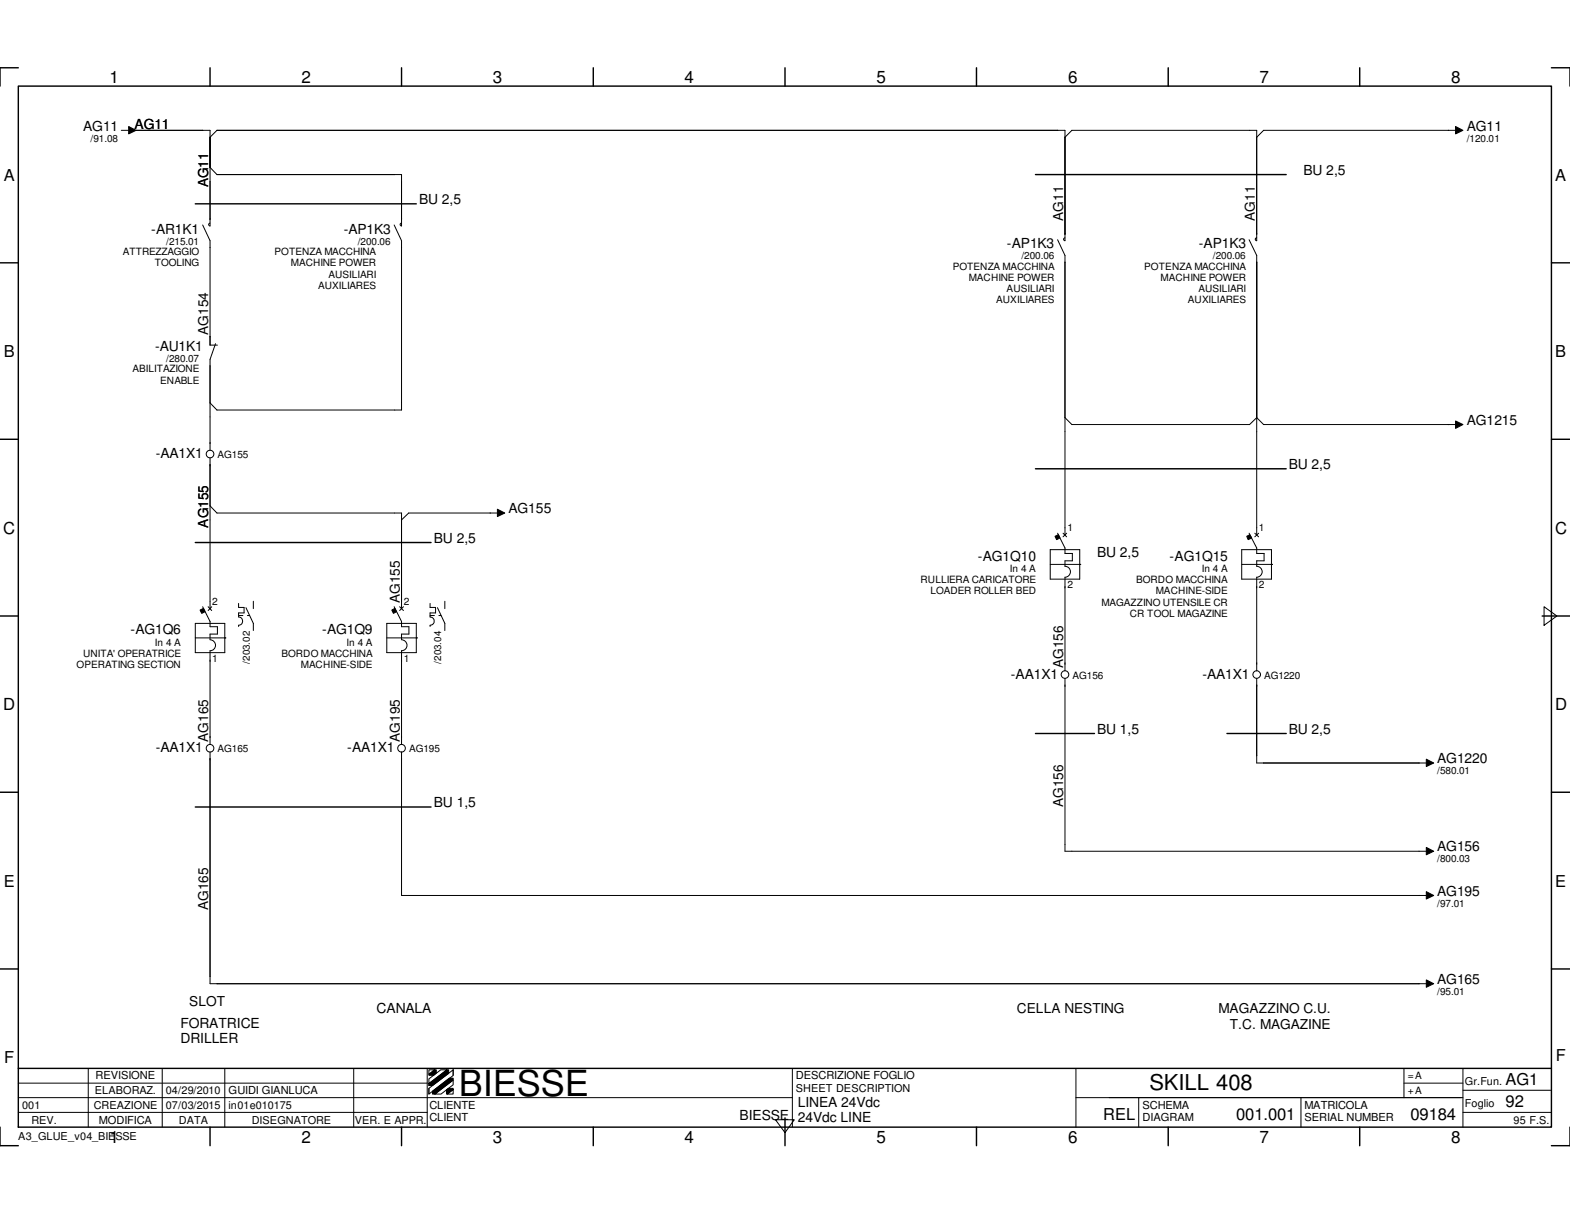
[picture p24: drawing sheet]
<svg xmlns="http://www.w3.org/2000/svg" width="279mm" height="216mm" viewBox="0 0 279 216" stroke-linecap="round" stroke-linejoin="round" font-family="sans-serif">
<defs><g id="words">
<text font-size="6.4" x="81.7" y="195.1">BIESSE</text>
<text font-size="3.9" x="204.6" y="194.1">SKILL 408</text>
<g font-size="3">
<text x="19.5" y="14.7">1</text>
<text x="53.6" y="14.7">2</text>
<text x="87.7" y="14.7">3</text>
<text x="121.8" y="14.7">4</text>
<text x="156" y="14.7">5</text>
<text x="190.1" y="14.7">6</text>
<text x="224.2" y="14.7">7</text>
<text x="258.2" y="14.7">8</text>
<text x=".6" y="95">C</text>
<text x="276.7" y="95">C</text>
<text x=".6" y="126.4">D</text>
<text x="276.7" y="126.4">D</text>
<text x="267.9" y="197">92</text>
<text x="19.5" y="203.5">1</text>
<text x="53.6" y="203.5">2</text>
<text x="87.7" y="203.5">3</text>
<text x="121.8" y="203.5">4</text>
<text x="156" y="203.5">5</text>
<text x="190.1" y="203.5">6</text>
<text x="220" y="199.3">001.001</text>
<text x="224.2" y="203.5">7</text>
<text x="251" y="199.3">09184</text>
<text x="258.2" y="203.5">8</text>
</g>
<g font-size="2.9">
<text x=".7" y="32.1">A</text>
<text x="276.8" y="32.1">A</text>
<text x=".7" y="63.5">B</text>
<text x="276.8" y="63.5">B</text>
<text x=".7" y="157.9">E</text>
<text x="276.8" y="157.9">E</text>
<text x=".8" y="189.2">F</text>
<text x="276.9" y="188.9">F</text>
<text x="267.9" y="193.1">AG1</text>
<text x="196.3" y="199.3">REL</text>
</g>
<g font-size="2.5">
<text x="14.8" y="23.2">AG11</text>
<text x="24" y="22.9">AG11</text>
<text x="261" y="23.2">AG11</text>
<text x="231.9" y="31.1">BU 2,5</text>
<text x="26.9" y="41.6">-AR1K1</text>
<text x="61.2" y="41.6">-AP1K3</text>
<text x="74.6" y="36.3">BU 2,5</text>
<text x="179.2" y="44.2">-AP1K3</text>
<text x="213.4" y="44.2">-AP1K3</text>
<text x="27.6" y="62.5">-AU1K1</text>
<text x="261" y="75.6">AG1215</text>
<text x="27.7" y="81.5">-AA1X1</text>
<text x="229.4" y="83.4">BU 2,5</text>
<text x="90.5" y="91.3">AG155</text>
<text x="77.2" y="96.6">BU 2,5</text>
<text x="174" y="99.8">-AG1Q10</text>
<text x="195.2" y="99.1">BU 2,5</text>
<text x="208.2" y="99.8">-AG1Q15</text>
<text x="23.2" y="112.9">-AG1Q6</text>
<text x="57.4" y="112.9">-AG1Q9</text>
<text x="179.9" y="120.8">-AA1X1</text>
<text x="214" y="120.8">-AA1X1</text>
<text x="195.2" y="130.6">BU 1,5</text>
<text x="229.4" y="130.6">BU 2,5</text>
<text x="27.7" y="133.9">-AA1X1</text>
<text x="61.8" y="133.9">-AA1X1</text>
<text x="255.8" y="135.8">AG1220</text>
<text x="77.2" y="143.7">BU 1,5</text>
<text x="255.8" y="151.6">AG156</text>
<text x="255.8" y="159.4">AG195</text>
<text x="255.8" y="175.1">AG165</text>
<text x="32.1" y="182.9">FORATRICE</text>
<text x="32.1" y="185.7">DRILLER</text>
<text x="67" y="180.3">CANALA</text>
<text x="142" y="197">LINEA 24Vdc</text>
<text x="131.6" y="199.3">BIESSE</text>
<text x="142" y="199.8">24Vdc LINE</text>
</g>
<g font-size="2.4">
<text x="37" y="33.4" transform="rotate(-90 37 33.4)">AG11</text>
<text x="189.2" y="39.3" transform="rotate(-90 189.2 39.3)">AG11</text>
<text x="223.3" y="39.3" transform="rotate(-90 223.3 39.3)">AG11</text>
<text x="37" y="59.6" transform="rotate(-90 37 59.6)">AG154</text>
<text x="37" y="93.9" transform="rotate(-90 37 93.9)">AG155</text>
<text x="71.2" y="107.3" transform="rotate(-90 71.2 107.3)">AG155</text>
<text x="189.2" y="118.9" transform="rotate(-90 189.2 118.9)">AG156</text>
<text x="37" y="132" transform="rotate(-90 37 132)">AG165</text>
<text x="71.2" y="132" transform="rotate(-90 71.2 132)">AG195</text>
<text x="189.2" y="143.7" transform="rotate(-90 189.2 143.7)">AG156</text>
<text x="37" y="162" transform="rotate(-90 37 162)">AG165</text>
<text x="33.7" y="179">SLOT</text>
<text x="180.9" y="180.3">CELLA NESTING</text>
<text x="216.8" y="180.3">MAGAZZINO C.U.</text>
<text x="218.9" y="183.1">T.C. MAGAZINE</text>
</g>
<g font-size="2">
<text x="17" y="192.1">REVISIONE</text>
<text x="40.6" y="194.7">GUIDI GIANLUCA</text>
<text x="76.4" y="197.4">CLIENTE</text>
<text x="141.6" y="192.1">DESCRIZIONE FOGLIO</text>
<text x="203.3" y="197.4">SCHEMA</text>
<text x="232.2" y="197.4">MATRICOLA</text>
<text x="17.6" y="200">MODIFICA</text>
<text x="76.4" y="199.6">CLIENT</text>
<text x="203.3" y="199.6">DIAGRAM</text>
<text x="232.2" y="199.6">SERIAL NUMBER</text>
</g>
<g font-size="1.9">
<text x="3.9" y="197.4">001</text>
<text x="16.7" y="197.4">CREAZIONE</text>
<text x="16.9" y="194.7">ELABORAZ.</text>
<text x="29.5" y="194.7">04/29/2010</text>
<text x="29.5" y="197.4">07/03/2015</text>
<text x="40.6" y="197.4">in01e010175</text>
<text x="141.6" y="194.4">SHEET DESCRIPTION</text>
<text x="260.7" y="197">Foglio</text>
<text x="260.7" y="193.1">Gr.Fun.</text>
<text x="3.3" y="202.9">A3_GLUE_v04_BIESSE</text>
<text x="5.6" y="200">REV.</text>
<text x="31.8" y="200">DATA</text>
<text x="44.8" y="200">DISEGNATORE</text>
<text x="63.2" y="200">VER. E APPR.</text>
<text x="269.4" y="200">95 F.S.</text>
</g>
<g font-size="1.8">
<text x="16.1" y="25.2">/91.08</text>
<text x="261" y="25.2">/120.01</text>
<text x="21.8" y="45.4">ATTREZZAGGIO</text>
<text x="27.6" y="47.4">TOOLING</text>
<text x="29.6" y="43.6">/215.01</text>
<text x="48.9" y="45.4">POTENZA MACCHINA</text>
<text x="51.8" y="47.4">MACHINE POWER</text>
<text x="63.7" y="43.6">/200.06</text>
<text x="181.8" y="46.2">/200.06</text>
<text x="215.9" y="46.2">/200.06</text>
<text x="56.6" y="51.4">AUXILIARES</text>
<text x="58.5" y="49.4">AUSILIARI</text>
<text x="169.5" y="48">POTENZA MACCHINA</text>
<text x="172.4" y="50">MACHINE POWER</text>
<text x="179.1" y="52">AUSILIARI</text>
<text x="203.6" y="48">POTENZA MACCHINA</text>
<text x="206.5" y="50">MACHINE POWER</text>
<text x="213.3" y="52">AUSILIARI</text>
<text x="177.3" y="54">AUXILIARES</text>
<text x="211.4" y="54">AUXILIARES</text>
<text x="29.6" y="64.5">/280.07</text>
<text x="23.6" y="66.3">ABILITAZIONE</text>
<text x="28.5" y="68.3">ENABLE</text>
<text x="38.7" y="81.5">AG155</text>
<text x="189.9" y="94.6">1</text>
<text x="224" y="94.6">1</text>
<text x="179.7" y="101.8">In 4 A</text>
<text x="213.9" y="101.8">In 4 A</text>
<text x="37.8" y="107.7">2</text>
<text x="71.9" y="107.7">2</text>
<text x="163.8" y="103.8">RULLIERA CARICATORE</text>
<text x="165.6" y="105.8">LOADER ROLLER BED</text>
<text x="189.9" y="104.7">2</text>
<text x="196" y="107.8">MAGAZZINO UTENSILE CR</text>
<text x="202.2" y="103.8">BORDO MACCHINA</text>
<text x="205.7" y="105.8">MACHINE-SIDE</text>
<text x="224" y="104.7">2</text>
<text x="201" y="109.8">CR TOOL MAGAZINE</text>
<text x="13.6" y="118.9">OPERATING SECTION</text>
<text x="14.8" y="116.9">UNITA' OPERATRICE</text>
<text x="27.6" y="114.9">In 4 A</text>
<text x="37.8" y="117.8">1</text>
<text x="50.1" y="116.9">BORDO MACCHINA</text>
<text x="53.6" y="118.9">MACHINE-SIDE</text>
<text x="61.7" y="114.9">In 4 A</text>
<text x="71.9" y="117.8">1</text>
<text x="190.9" y="120.8">AG156</text>
<text x="225" y="120.8">AG1220</text>
<text x="38.7" y="133.9">AG165</text>
<text x="72.8" y="133.9">AG195</text>
<text x="255.8" y="137.8">/580.01</text>
<text x="255.8" y="153.5">/800.03</text>
<text x="255.8" y="161.4">/97.01</text>
<text x="255.8" y="177">/95.01</text>
<text x="250.5" y="192.1">=A</text>
<text x="250.5" y="194.7">+A</text>
</g>
<g font-size="1.7">
<text x="44.4" y="118.2" transform="rotate(-90 44.4 118.2)">/203.02</text>
<text x="78.5" y="118.2" transform="rotate(-90 78.5 118.2)">/203.04</text>
</g>
</g></defs>
<g fill="none" stroke="#000" stroke-width=".25">
<path d="M3.3 15.3h272.8v185.3h-272.8zM3.3 12.1h-3.3v3.2M37.4 12.1v3.2M71.5 12.1v3.2M105.6 12.1v3.2M139.7 12.1v3.2M173.8 12.1v3.2M207.9 12.1v3.2M242 12.1v3.2M276.1 12.1h3.3v3.2M34.8 36.3h39.3M184.3 31.1h44.6"/>
<path d="M0 46.8h3.3M276.1 46.8h3.3M0 78.2h3.3M276.1 78.2h3.3M34.8 96.6h41.9M184.3 83.4h44.6M0 109.6h3.3M274.4 109.6h5M184.3 130.6h10.5M218.4 130.6h10.5M0 141h3.3M34.8 143.6h41.9"/>
<path d="M276.1 141h3.3M0 172.5h3.3M276.1 172.5h3.3M3.3 190.2h272.8M139.7 199v4.9M0 200.6v3.3h3.3M37.4 200.6v3.3M71.5 200.6v3.3M105.6 200.6v3.3M173.8 200.6v3.3M207.9 200.6v3.3M242 200.6v3.3"/>
<path d="M279.4 200.6v3.3h-3.3"/>
</g>
<g fill="none" stroke="#000" stroke-width=".18">
<path d="M21.6 23.2h2M22.9 22.5l1.3 .7-1.3 .6zM24.2 23.2h13.2v17l-.3-.2 .3-.3M37.4 29.8l1.2 1.3h32.9v9.1l-.3-.2 .3-.3M37.4 24.4l1.2-1.2h150.9v19.6l-.2-.2 .2-.3M189.5 24.4l1.3-1.2h32.8v19.6l-.2-.2 .2-.3M259 22.5l1.3 .7-1.3 .6zM259.7 23.2h-34.8l-1.3 1.2M36.1 40l1.3 2.8v18.6h1.3M70.1 40l1.4 2.8v30.2h-32.9l-1.2-1.3M188.2 42.7l1.3 2.8v49.7M222.3 42.7l1.3 2.8v49.7"/>
<path d="M38.4 61.2l-1 2.8v16.2M189.5 74.3l1.3 1.3h31.6l1.2-1.3 1.3 1.3h34.8M259 74.9l1.3 .7-1.3 .6zM37.4 81.5v26.8M37.4 90l1.2 1.3h32.9v17M88.5 90.6l1.3 .7-1.3 .6zM89.2 91.3h-16.5l-1.2 1.2M186.9 97.8h5.3v5.3h-5.3zM187.7 95.5l.6-.3 .3 .6-.6 .3zM188.2 94.9l1.3 2.6v1h1.3v1.3h-1.3v1a.97 .97 0 0 1 1 1 .97 .97 0 0 1-1 .9v16.7M189.2 94.9l.6 .6M189.8 94.9l-.6 .6"/>
<path d="M221 97.8h5.3v5.3h-5.3zM221.9 95.5l.5-.3 .4 .6-.7 .3zM222.3 94.9l1.3 2.6v1h1.4v1.3h-1.4v1a.97 .97 0 0 1 1 1 .97 .97 0 0 1-1 .9v16.7M223.3 94.9l.7 .6M224 94.9l-.7 .6M34.8 111h5.2v5.2h-5.2zM34.8 113.5h5.2M35.6 108.6l.6-.3 .3 .6-.6 .3zM36.1 108l1.3 2.6v.9h1.3v1.4h-1.3v.9M37 108l.7 .7M37.4 113.9a.97 .97 0 0 1 1 1 .97 .97 0 0 1-1 .9v16.7M37.7 108l-.7 .7"/>
<path d="M40 113.5h.1M42.5 107.4v.7h.9v1h-.9v.7a.74 .74 0 0 1 .7 .8 .74 .74 0 0 1-.7 .7v.2M43.8 108.2l1.3 2.8v1.2M45.1 107v1.3M68.8 111h5.3v5.2h-5.3zM68.8 113.5h5.3M69.7 108.6l.6-.3 .3 .6-.6 .3zM70.1 108l1.4 2.6v.9h1.3v1.4h-1.3v.9M71.1 108l.7 .7M71.5 113.9a.97 .97 0 0 1 .9 1 .97 .97 0 0 1-.9 .9v16.7M71.8 108l-.7 .7M74.1 113.5h.1"/>
<path d="M76.5 107.4v.7h1v1h-1v.7a.76 .76 0 0 1 .8 .5v.5a.76 .76 0 0 1-.8 .5v.2M77.9 108.2l1.3 2.8v1.2M79.2 107v1.3M186.9 100.5h5.3M192.2 100.5h.1M221 100.5h5.3M226.3 100.5h.1M274.8 108l2.3 1.6-2.3 1.7zM37.4 133.8v41.3h217.1M71.5 133.8v25.6h183M189.5 120.7v30.8h65M223.6 120.7v15.1h30.9"/>
<path d="M253.8 135.1l1.3 .7-1.3 .6zM253.8 150.8l1.3 .7-1.3 .6zM253.8 158.7l1.3 .7-1.3 .6zM253.8 174.4l1.3 .7-1.3 .6zM3.3 195.4h137.7M3.3 198h72.7M3.3 192.8h72.7M15.7 190.2v10.4M28.9 190.2v10.4M40 190.2v10.4M62.9 190.2v10.4M76 190.2v10.4"/>
<path d="M76.3 192.9l3.2-2.5h.3v.7l-2.8 2.1h-.7zM76.3 191.2l1-.8h.3v.6l-.4 .4h-.9zM76.3 193.7l4.3-3.3v1l-4.3 3.3zM76.3 192l2.1-1.6h1.1l-3.2 2.5zM76.3 190.4h1l-1 .8zM76.3 192.9v.4M76.3 193.7v1M77 194.2l3-2.3h.6v.3l-3.2 2.5h-.4zM77.4 194.7l3.2-2.5v.9l-2.1 1.6zM79.5 194l.3-.3h.8v.2l-1 .8h-.1zM79.6 194.7l1-.8v.8zM80.6 190.4v1"/>
<path d="M138 199.3h3.4l-1.7 2.3zM141 190.2v10.4M191.5 195.4h68.8M191.5 190.2v10.4M202.6 195.4v5.2M231.5 195.4v5.2M249.9 192.8h10.4M249.9 190.2v5.2M260.3 190.2v10.4M260.3 198h15.8M260.3 194.1h15.8"/>
<circle cx="37.4" cy="80.8" r=".68"/>
<circle cx="37.4" cy="133.2" r=".68"/>
<circle cx="71.5" cy="133.2" r=".68"/>
<circle cx="189.5" cy="120.1" r=".68"/>
<circle cx="223.6" cy="120.1" r=".68"/>
</g>
<g fill="#000">
<path d="M22.9 22.5l1.3 .7-1.3 .6zM259 22.5l1.3 .7-1.3 .6zM259 74.9l1.3 .7-1.3 .6zM88.5 90.6l1.3 .7-1.3 .6zM187.7 95.5l.6-.3 .3 .6-.6 .3zM221.9 95.5l.5-.3 .4 .6-.7 .3zM35.6 108.6l.6-.3 .3 .6-.6 .3zM69.7 108.6l.6-.3 .3 .6-.6 .3zM253.8 135.1l1.3 .7-1.3 .6zM253.8 150.8l1.3 .7-1.3 .6zM253.8 158.7l1.3 .7-1.3 .6zM253.8 174.4l1.3 .7-1.3 .6z"/>
<path d="M76.3 191.2l1-.8h.3v.6l-.4 .4h-.9z" fill-rule="evenodd"/>
<path d="M77 194.2l3-2.3h.6v.3l-3.2 2.5h-.4z" fill-rule="evenodd"/>
<path d="M76.3 192.9l3.2-2.5h.3v.7l-2.8 2.1h-.7z" fill-rule="evenodd"/>
<path d="M79.5 194l.3-.3h.8v.2l-1 .8h-.1z" fill-rule="evenodd"/>
</g>
<path d="M42.5 109.6h1.9M76.5 109.6h2" fill="none" stroke="#000" stroke-width=".18" stroke-dasharray=".8 .8"/>
<use href="#words"/>
</svg>
